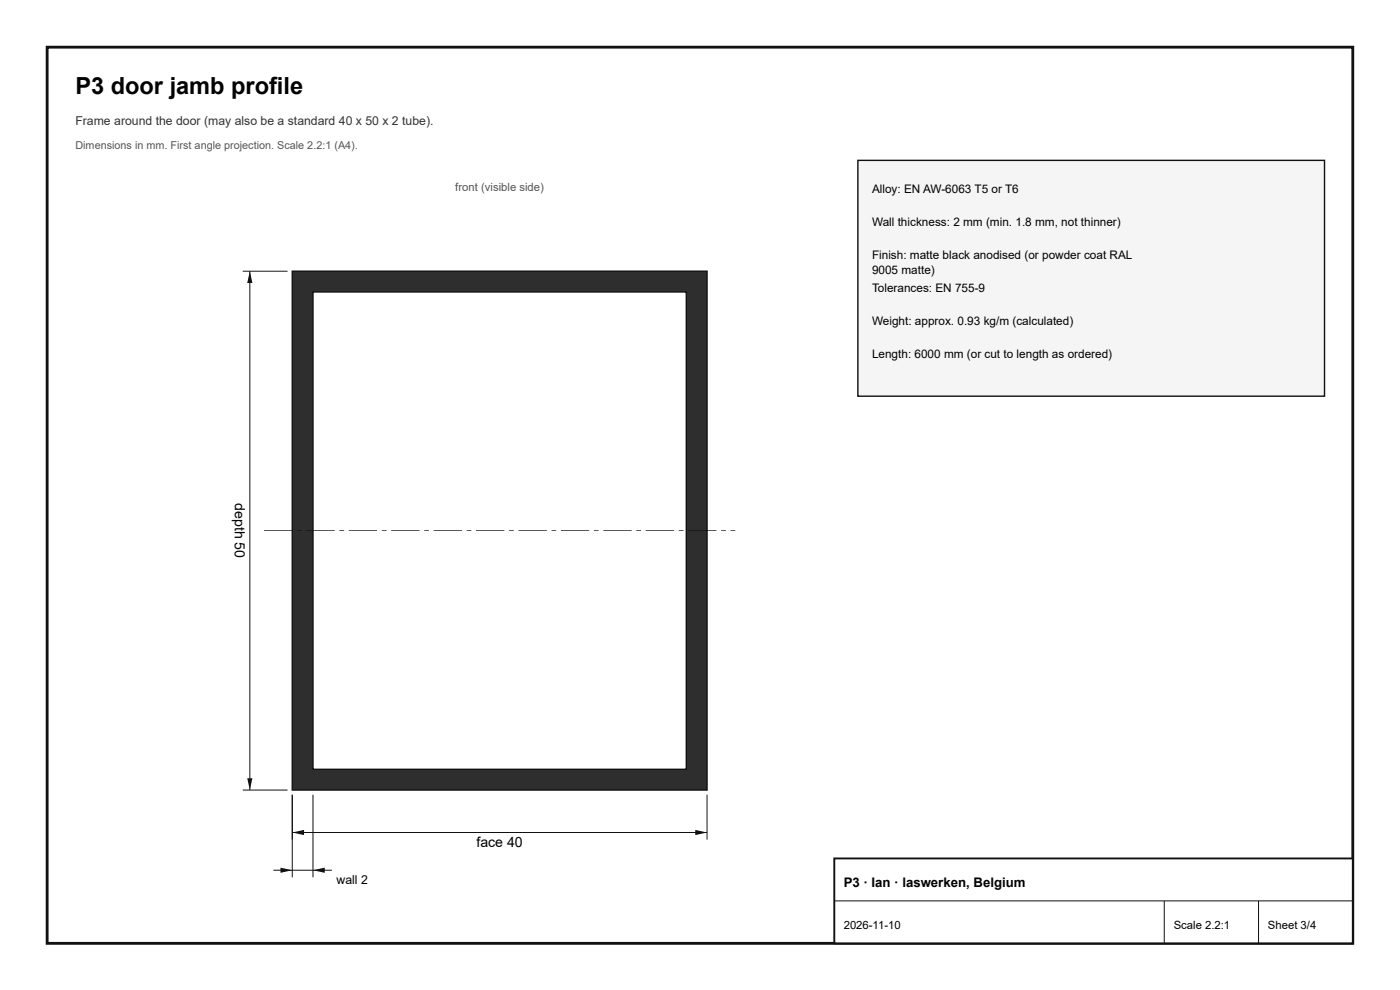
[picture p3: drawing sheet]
<svg xmlns="http://www.w3.org/2000/svg" width="297mm" height="210mm" viewBox="0 0 297 210" stroke-linecap="round" stroke-linejoin="round" font-family="sans-serif">
<defs><g id="words">
<text font-size="5" x="16" y="20">P3 door jamb profile</text>
<g font-size="3">
<text x="49.9" y="106.7" transform="rotate(90 49.9 106.7)">depth 50</text>
<text x="101.1" y="179.6">face 40</text>
</g>
<text font-size="2.8" x="179" y="188">P3 · Ian · laswerken, Belgium</text>
<text font-size="2.6" fill="#333" x="16" y="26.5">Frame around the door (may also be a standard 40 x 50 x 2 tube).</text>
<text font-size="2.6" x="71.4" y="187.3">wall 2</text>
<g font-size="2.5">
<text x="185" y="41">Alloy: EN AW-6063 T5 or T6</text>
<text x="185" y="48">Wall thickness: 2 mm (min. 1.8 mm, not thinner)</text>
<text x="185" y="55">Finish: matte black anodised (or powder coat RAL</text>
<text x="185" y="58.2">9005 matte)</text>
<text x="185" y="62">Tolerances: EN 755-9</text>
<text x="185" y="69">Weight: approx. 0.93 kg/m (calculated)</text>
<text x="185" y="76">Length: 6000 mm (or cut to length as ordered)</text>
</g>
<text font-size="2.4" fill="#555" x="96.6" y="40.5">front (visible side)</text>
<g font-size="2.4">
<text x="179" y="197">2026-11-10</text>
<text x="249" y="197">Scale 2.2:1</text>
<text x="269" y="197">Sheet 3/4</text>
</g>
<text font-size="2.3" fill="#555" x="16" y="31.5">Dimensions in mm. First angle projection. Scale 2.2:1 (A4).</text>
</g></defs>
<path d="M10 10h277v190h-277z" fill="none" stroke="#111" stroke-width=".6"/>
<path d="M62 57.5h88v110h-88zM66.4 61.9h79.2v101.2h-79.2z" fill-rule="evenodd" fill="#2b2f33"/>
<path d="M62 57.5h88v110h-88zM66.4 61.9h79.2v101.2h-79.2z" fill="none" stroke="#111" stroke-width=".3"/>
<path d="M56 112.4h6v.2h-6zM63 112.4h1v.2h-1zM65 112.4h6v.2h-6zM72 112.4h1v.2h-1zM74 112.4h6v.2h-6zM81 112.4h1v.2h-1zM83 112.4h6v.2h-6zM90 112.4h1v.2h-1zM92 112.4h6v.2h-6zM99 112.4h1v.2h-1zM101 112.4h6v.2h-6zM108 112.4h1v.2h-1zM110 112.4h6v.2h-6zM117 112.4h1v.2h-1zM119 112.4h6v.2h-6zM126 112.4h1v.2h-1zM128 112.4h6v.2h-6zM135 112.4h1v.2h-1zM137 112.4h6v.2h-6zM144 112.4h1v.2h-1zM146 112.4h6v.2h-6zM153 112.4h1v.2h-1zM155 112.4h1v.2h-1z" fill="#111"/>
<path d="M62 168.5v9.5M62 176.5h88M150 168.5v9.5" fill="none" stroke="#111" stroke-width=".21"/>
<g fill="#111">
<path d="M62 176.5l2.5-.6v1.1z"/>
<path d="M147.5 175.9l2.5 .6-2.5 .5z"/>
</g>
<path d="M51.5 57.5h9.5M53 57.5v110M51.5 167.5h9.5" fill="none" stroke="#111" stroke-width=".21"/>
<g fill="#111">
<path d="M53 57.5l.6 2.5h-1.1z"/>
<path d="M52.5 165h1.1l-.6 2.5z"/>
</g>
<path d="M62 168.5v17.5M66.4 168.5v17.5M62 184.5h4.4" fill="none" stroke="#111" stroke-width=".21"/>
<g fill="#111">
<path d="M59.5 183.9l2.5 .6-2.5 .5z"/>
<path d="M66.4 184.5l2.5-.6v1.1z"/>
</g>
<path d="M58 184.5h4M66.4 184.5h4" fill="none" stroke="#111" stroke-width=".21"/>
<path d="M182 34h99v50h-99z" fill="#f4f5f6"/>
<path d="M182 34h99v50h-99z" fill="none" stroke="#111" stroke-width=".3"/>
<path d="M177 182h110v18h-110z" fill="#fff"/>
<path d="M177 182h110v18h-110z" fill="none" stroke="#111" stroke-width=".4"/>
<path d="M177 191h110M247 191v9M267 191v9" fill="none" stroke="#111" stroke-width=".21"/>
<use href="#words"/>
</svg>
